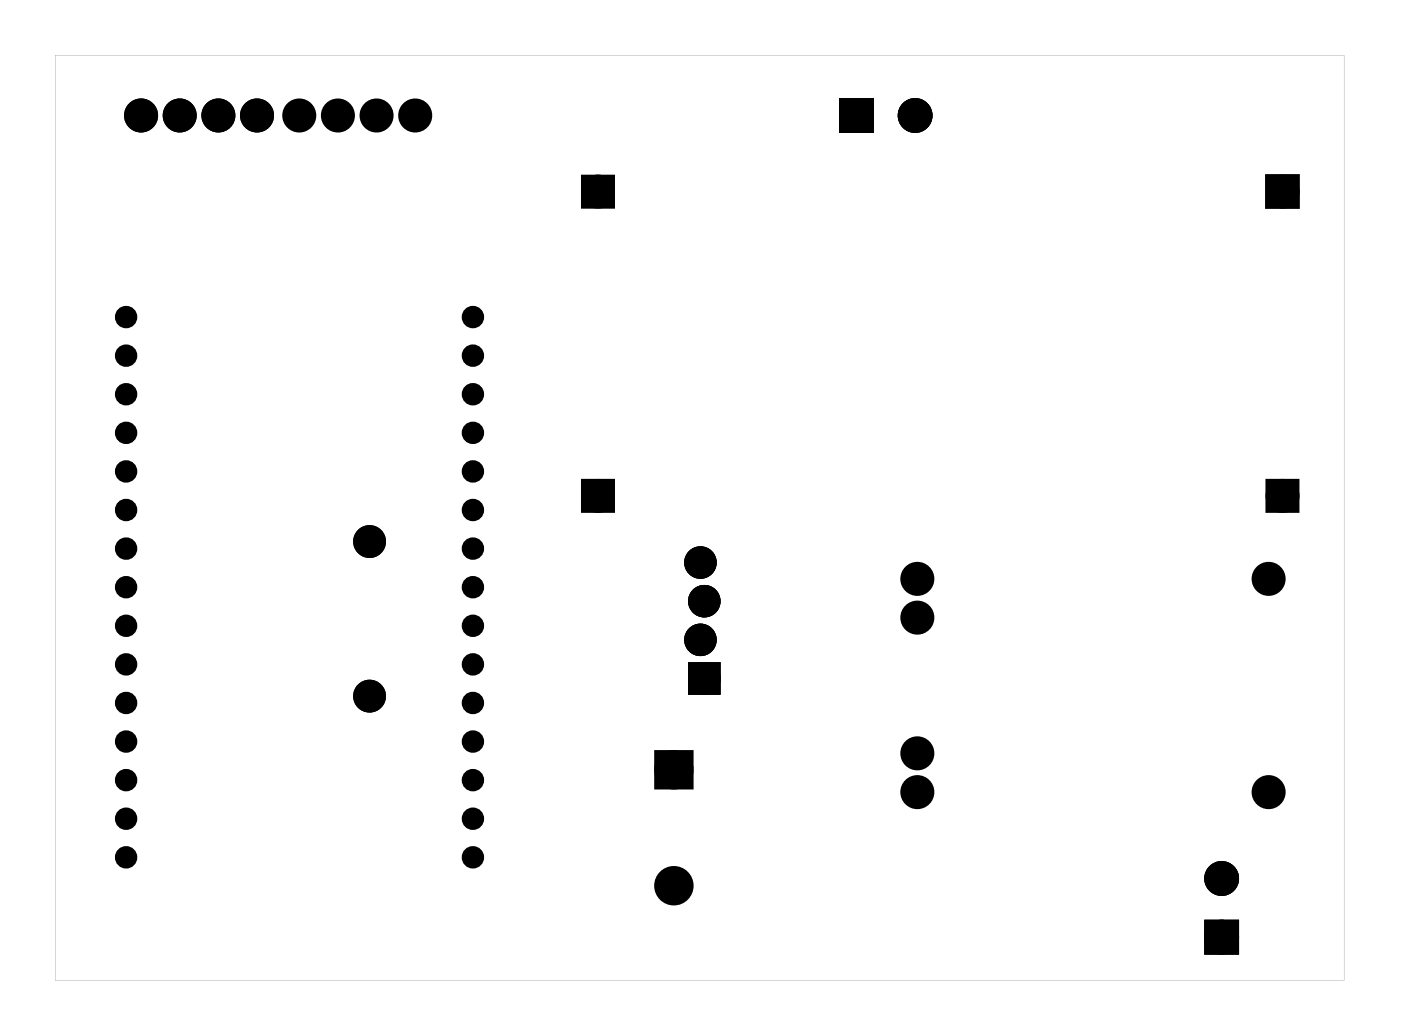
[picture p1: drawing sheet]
<svg xmlns="http://www.w3.org/2000/svg" width="92mm" height="68mm" viewBox="0 0 92 68" stroke-linecap="round" stroke-linejoin="round" font-family="sans-serif">
<g fill="#000">
<path d="M38.6 11.9h1.4v1.4h-1.4zM83.5 11.8h1.5v1.5h-1.5zM38.6 31.9h1.4v1.4h-1.4zM83.5 31.9h1.5v1.4h-1.5zM43.4 49.7h1.8v1.8h-1.8z"/>
<path d="M3.6 3.6h84.7v60.8h-84.7zM3.6 3.6v60.8h84.7v-60.8z"/>
<path d="M55.3 6.6v2h2v-2zM55.7 7.6a.6 .6 0 0 1 1.2 0 .6 .6 0 0 1-1.2 0z"/>
<path d="M55.3 6.6v2h2v-2zM55.7 7.6a.6 .6 0 0 1 1.2 0 .6 .6 0 0 1-1.2 0z"/>
<path d="M55.3 6.6v2h2v-2zM55.7 7.6a.6 .6 0 0 1 1.2 0 .6 .6 0 0 1-1.2 0z"/>
<path d="M45.3 43.7v1.8h1.9v-1.8zM45.8 44.6a.51 .51 0 0 1 1 0 .51 .51 0 0 1-1 0z"/>
<path d="M45.3 43.7v1.8h1.9v-1.8zM45.8 44.6a.51 .51 0 0 1 1 0 .51 .51 0 0 1-1 0z"/>
<path d="M45.3 43.7v1.8h1.9v-1.8zM45.8 44.6a.51 .51 0 0 1 1 0 .51 .51 0 0 1-1 0z"/>
<path d="M79.3 60.6v2h2v-2zM79.7 61.6a.6 .6 0 0 1 1.2 0 .6 .6 0 0 1-1.2 0z"/>
<path d="M79.3 60.6v2h2v-2zM79.7 61.6a.6 .6 0 0 1 1.2 0 .6 .6 0 0 1-1.2 0z"/>
<path d="M79.3 60.6v2h2v-2zM79.7 61.6a.6 .6 0 0 1 1.2 0 .6 .6 0 0 1-1.2 0z"/>
</g>
<g fill="#000">
<circle cx="9.3" cy="7.6" r=".74"/>
<circle cx="11.8" cy="7.6" r=".74"/>
<circle cx="14.4" cy="7.6" r=".74"/>
<circle cx="16.9" cy="7.6" r=".74"/>
<circle cx="19.7" cy="7.6" r=".74"/>
<circle cx="22.2" cy="7.6" r=".74"/>
<circle cx="24.7" cy="7.6" r=".74"/>
<circle cx="27.3" cy="7.6" r=".74"/>
<circle cx="39.3" cy="12.6" r=".74"/>
<circle cx="56.3" cy="7.6" r=".81"/>
<circle cx="60.1" cy="7.6" r=".81"/>
<circle cx="84.3" cy="12.6" r=".74"/>
<circle cx="8.3" cy="25.9" r=".45"/>
<circle cx="8.3" cy="28.4" r=".45"/>
<circle cx="8.3" cy="23.4" r=".45"/>
<circle cx="8.3" cy="20.8" r=".45"/>
<circle cx="8.3" cy="31" r=".45"/>
<circle cx="8.3" cy="36.1" r=".45"/>
<circle cx="8.3" cy="33.5" r=".45"/>
<circle cx="8.3" cy="38.6" r=".45"/>
<circle cx="24.3" cy="35.6" r=".7"/>
<circle cx="31.1" cy="28.4" r=".45"/>
<circle cx="31.1" cy="25.9" r=".45"/>
<circle cx="31.1" cy="23.4" r=".45"/>
<circle cx="31.1" cy="20.8" r=".45"/>
<circle cx="31.1" cy="36.1" r=".45"/>
<circle cx="31.1" cy="38.6" r=".45"/>
<circle cx="31.1" cy="33.5" r=".45"/>
<circle cx="31.1" cy="31" r=".45"/>
<circle cx="39.3" cy="32.6" r=".74"/>
<circle cx="46" cy="37" r=".72"/>
<circle cx="46.3" cy="39.5" r=".72"/>
<circle cx="60.3" cy="38" r=".74"/>
<circle cx="83.4" cy="38" r=".74"/>
<circle cx="84.3" cy="32.6" r=".74"/>
<circle cx="8.3" cy="56.3" r=".45"/>
<circle cx="8.3" cy="41.1" r=".45"/>
<circle cx="8.3" cy="43.7" r=".45"/>
<circle cx="8.3" cy="46.2" r=".45"/>
<circle cx="8.3" cy="53.8" r=".45"/>
<circle cx="8.3" cy="48.7" r=".45"/>
<circle cx="8.3" cy="51.3" r=".45"/>
<circle cx="24.3" cy="45.8" r=".7"/>
<circle cx="31.1" cy="56.3" r=".45"/>
<circle cx="31.1" cy="41.1" r=".45"/>
<circle cx="31.1" cy="46.2" r=".45"/>
<circle cx="31.1" cy="43.7" r=".45"/>
<circle cx="31.1" cy="53.8" r=".45"/>
<circle cx="31.1" cy="48.7" r=".45"/>
<circle cx="31.1" cy="51.3" r=".45"/>
<circle cx="44.3" cy="50.6" r=".91"/>
<circle cx="44.3" cy="58.2" r=".91"/>
<circle cx="46" cy="42.1" r=".72"/>
<circle cx="46.3" cy="44.6" r=".72"/>
<circle cx="60.3" cy="52.1" r=".74"/>
<circle cx="60.3" cy="40.6" r=".74"/>
<circle cx="60.3" cy="49.5" r=".74"/>
<circle cx="80.3" cy="57.7" r=".81"/>
<circle cx="83.4" cy="52.1" r=".74"/>
<circle cx="80.3" cy="61.6" r=".81"/>
</g>
<g fill="none" stroke="#000" stroke-width=".58">
<circle cx="8.3" cy="33.5" r=".45"/>
<circle cx="8.3" cy="36.1" r=".45"/>
<circle cx="8.3" cy="38.6" r=".45"/>
<circle cx="8.3" cy="31" r=".45"/>
<circle cx="8.3" cy="25.9" r=".45"/>
<circle cx="8.3" cy="20.8" r=".45"/>
<circle cx="8.3" cy="23.4" r=".45"/>
<circle cx="8.3" cy="28.4" r=".45"/>
<circle cx="31.1" cy="36.1" r=".45"/>
<circle cx="31.1" cy="38.6" r=".45"/>
<circle cx="31.1" cy="33.5" r=".45"/>
<circle cx="31.1" cy="31" r=".45"/>
<circle cx="31.1" cy="25.9" r=".45"/>
<circle cx="31.1" cy="20.8" r=".45"/>
<circle cx="31.1" cy="23.4" r=".45"/>
<circle cx="31.1" cy="28.4" r=".45"/>
<circle cx="8.3" cy="41.1" r=".45"/>
<circle cx="8.3" cy="48.7" r=".45"/>
<circle cx="8.3" cy="51.3" r=".45"/>
<circle cx="8.3" cy="46.2" r=".45"/>
<circle cx="8.3" cy="53.8" r=".45"/>
<circle cx="8.3" cy="43.7" r=".45"/>
<circle cx="8.3" cy="56.3" r=".45"/>
<circle cx="31.1" cy="41.1" r=".45"/>
<circle cx="31.1" cy="43.7" r=".45"/>
<circle cx="31.1" cy="48.7" r=".45"/>
<circle cx="31.1" cy="56.3" r=".45"/>
<circle cx="31.1" cy="51.3" r=".45"/>
<circle cx="31.1" cy="46.2" r=".45"/>
<circle cx="31.1" cy="53.8" r=".45"/>
</g>
<g fill="none" stroke="#000" stroke-width=".76" stroke-linecap="butt">
<path d="M38.6 11.9h1.4v1.4h-1.4zM83.5 11.8h1.5v1.5h-1.5zM38.6 31.9h1.4v1.4h-1.4zM83.5 31.9h1.5v1.4h-1.5zM43.4 49.7h1.8v1.8h-1.8z"/>
<circle cx="9.3" cy="7.6" r=".74"/>
<circle cx="11.8" cy="7.6" r=".74"/>
<circle cx="14.4" cy="7.6" r=".74"/>
<circle cx="16.9" cy="7.6" r=".74"/>
<circle cx="19.7" cy="7.6" r=".74"/>
<circle cx="22.2" cy="7.6" r=".74"/>
<circle cx="24.7" cy="7.6" r=".74"/>
<circle cx="27.3" cy="7.6" r=".74"/>
<circle cx="39.3" cy="12.6" r=".74"/>
<circle cx="84.3" cy="12.6" r=".74"/>
<circle cx="24.3" cy="35.6" r=".7"/>
<circle cx="39.3" cy="32.6" r=".74"/>
<circle cx="60.3" cy="38" r=".74"/>
<circle cx="83.4" cy="38" r=".74"/>
<circle cx="84.3" cy="32.6" r=".74"/>
<circle cx="24.3" cy="45.8" r=".7"/>
<circle cx="44.3" cy="58.2" r=".91"/>
<circle cx="44.3" cy="50.6" r=".91"/>
<circle cx="60.3" cy="52.1" r=".74"/>
<circle cx="60.3" cy="40.6" r=".74"/>
<circle cx="60.3" cy="49.5" r=".74"/>
<circle cx="83.4" cy="52.1" r=".74"/>
</g>
<g fill="none" stroke="#000" stroke-width=".67" stroke-linecap="butt">
<circle cx="56.3" cy="7.6" r=".81"/>
<circle cx="60.1" cy="7.6" r=".81"/>
<circle cx="80.3" cy="57.7" r=".81"/>
<circle cx="80.3" cy="61.6" r=".81"/>
</g>
<g fill="none" stroke="#000" stroke-width=".25">
<path d="M55.3 6.6h2v2h-2zM45.3 43.7h1.9v1.8h-1.9zM79.3 60.6h2v2h-2z"/>
<circle cx="56.3" cy="7.6" r=".6"/>
<circle cx="46.3" cy="44.6" r=".51"/>
<circle cx="80.3" cy="61.6" r=".6"/>
</g>
<g fill="none" stroke="#000" stroke-width=".69" stroke-linecap="butt">
<circle cx="46" cy="37" r=".72"/>
<circle cx="46.3" cy="39.5" r=".72"/>
<circle cx="46" cy="42.1" r=".72"/>
<circle cx="46.3" cy="44.6" r=".72"/>
</g>
</svg>
